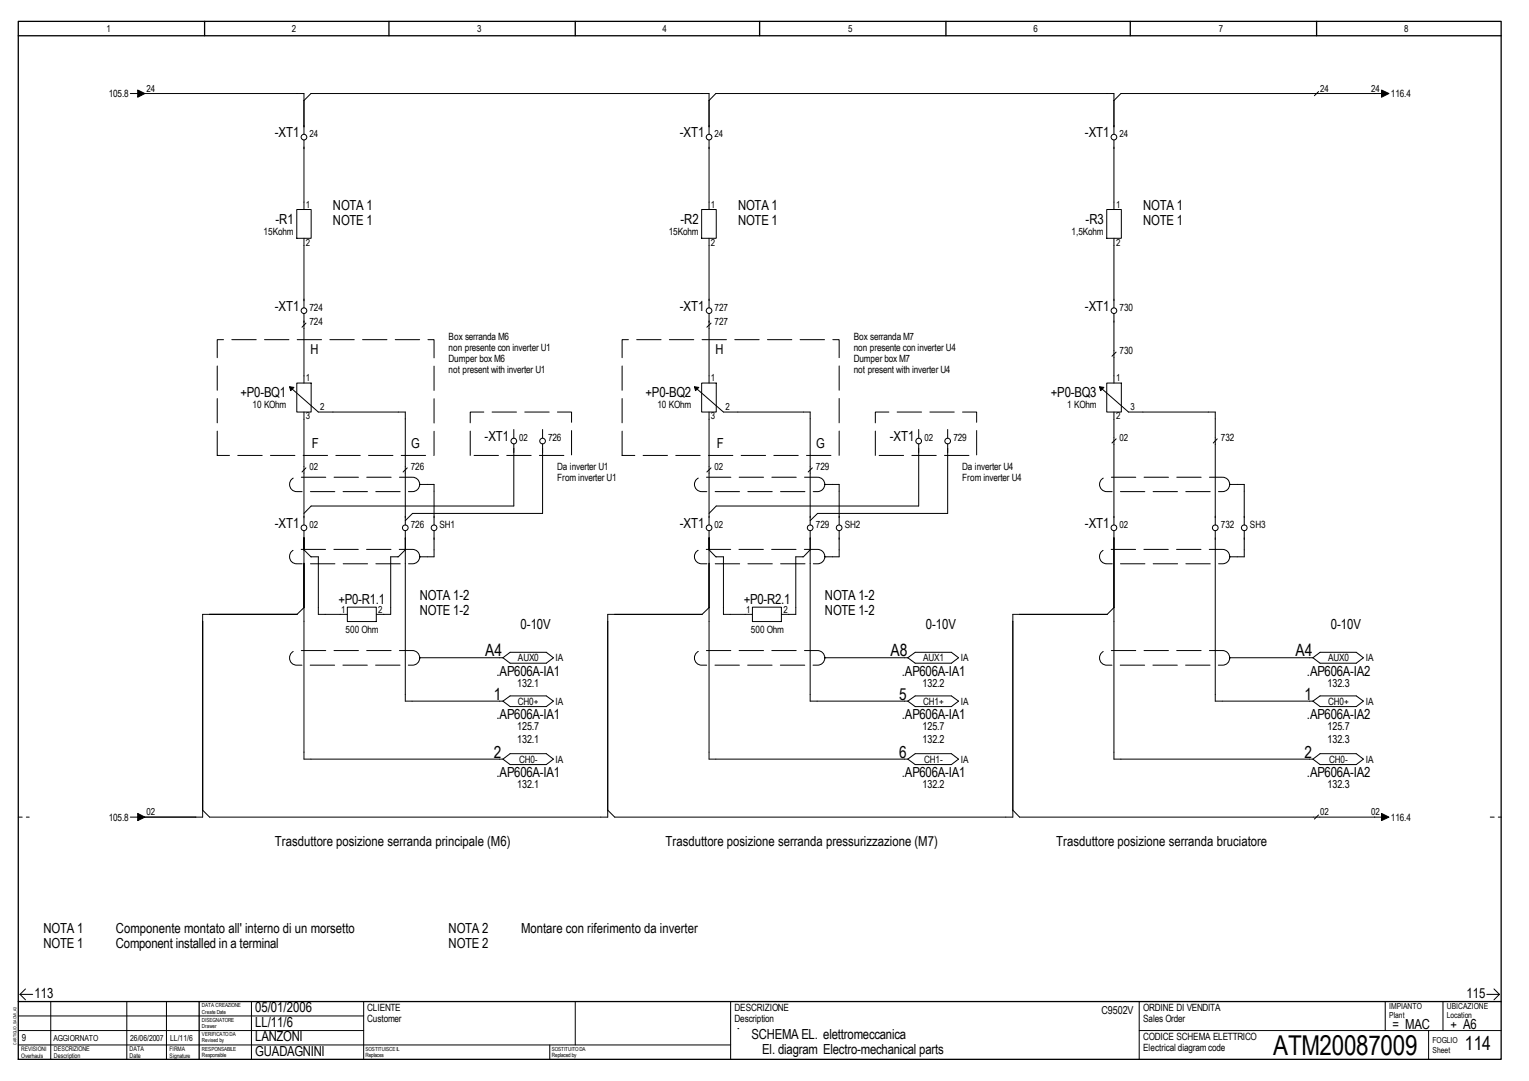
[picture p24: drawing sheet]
<svg xmlns="http://www.w3.org/2000/svg" width="297mm" height="210mm" viewBox="0 0 297 210" stroke-linecap="round" stroke-linejoin="round" font-family="sans-serif">
<defs><g id="words">
<text font-size="5.3" x="247.3" y="204.9">ATM20087009</text>
<text font-size="3.7" x="284.6" y="204">114</text>
<g font-size="3.3">
<text x="94.3" y="127.4">A4</text>
<text x="173" y="127.4">A8</text>
<text x="251.7" y="127.4">A4</text>
</g>
<g font-size="3.2">
<text x="96" y="135.8">1</text>
<text x="174.7" y="135.8">5</text>
<text x="253.4" y="135.8">1</text>
<text x="96" y="147.1">2</text>
<text x="174.7" y="147.1">6</text>
<text x="253.4" y="147.1">2</text>
</g>
<g font-size="2.7">
<text x="53.4" y="26.7">-XT1</text>
<text x="132.1" y="26.7">-XT1</text>
<text x="210.8" y="26.7">-XT1</text>
<text x="64.7" y="40.7">NOTA 1</text>
<text x="143.4" y="40.7">NOTA 1</text>
<text x="222.1" y="40.7">NOTA 1</text>
<text x="53.5" y="43.5">-R1</text>
<text x="64.7" y="43.7">NOTE 1</text>
<text x="132.2" y="43.5">-R2</text>
<text x="143.4" y="43.7">NOTE 1</text>
<text x="210.9" y="43.5">-R3</text>
<text x="222.1" y="43.7">NOTE 1</text>
<text x="53.4" y="60.3">-XT1</text>
<text x="132.1" y="60.3">-XT1</text>
<text x="210.8" y="60.3">-XT1</text>
<text x="60.3" y="68.7">H</text>
<text x="139" y="68.7">H</text>
<text x="46.7" y="77.2">+P0-BQ1</text>
<text x="125.4" y="77.2">+P0-BQ2</text>
<text x="204.1" y="77.2">+P0-BQ3</text>
<text x="60.6" y="87">F</text>
<text x="79.9" y="87">G</text>
<text x="94.1" y="85.6">-XT1</text>
<text x="139.3" y="87">F</text>
<text x="158.6" y="87">G</text>
<text x="172.8" y="85.6">-XT1</text>
<text x="53.4" y="102.5">-XT1</text>
<text x="132.1" y="102.5">-XT1</text>
<text x="210.8" y="102.5">-XT1</text>
<text x="65.7" y="117.2">+P0-R1.1</text>
<text x="81.5" y="116.5">NOTA 1-2</text>
<text x="81.5" y="119.5">NOTE 1-2</text>
<text x="144.5" y="117.2">+P0-R2.1</text>
<text x="160.3" y="116.5">NOTA 1-2</text>
<text x="160.3" y="119.5">NOTE 1-2</text>
<text x="101.1" y="122.2">0-10V</text>
<text x="179.9" y="122.2">0-10V</text>
<text x="258.5" y="122.2">0-10V</text>
<text x="96.4" y="131.3">.AP606A-IA1</text>
<text x="175.2" y="131.3">.AP606A-IA1</text>
<text x="253.9" y="131.3">.AP606A-IA2</text>
<text x="96.4" y="139.7">.AP606A-IA1</text>
<text x="175.2" y="139.7">.AP606A-IA1</text>
<text x="253.9" y="139.7">.AP606A-IA2</text>
<text x="96.4" y="151">.AP606A-IA1</text>
<text x="175.2" y="151">.AP606A-IA1</text>
<text x="253.9" y="151">.AP606A-IA2</text>
<text x="53.4" y="164.3">Trasduttore posizione serranda principale (M6)</text>
<text x="129.3" y="164.3">Trasduttore posizione serranda pressurizzazione (M7)</text>
<text x="205.2" y="164.3">Trasduttore posizione serranda bruciatore</text>
<text x="8.5" y="181.1">NOTA 1</text>
<text x="8.5" y="184.1">NOTE 1</text>
<text x="22.5" y="181.1">Componente montato all' interno di un morsetto</text>
<text x="22.5" y="184.1">Component installed in a terminal</text>
<text x="87.2" y="181.1">NOTA 2</text>
<text x="87.2" y="184.1">NOTE 2</text>
<text x="101.2" y="181.1">Montare con riferimento da inverter</text>
<text x="6.7" y="193.8">113</text>
<text x="49.6" y="196.6">05/01/2006</text>
<text x="284.9" y="193.8">115</text>
<text x="49.6" y="202.2">LANZONI</text>
<text x="49.6" y="199.4">LL/11/6</text>
<text x="146" y="201.7">SCHEMA EL. elettromeccanica</text>
<text x="270.5" y="199.7">= MAC</text>
<text x="281.8" y="199.7">+ A6</text>
<text x="49.6" y="205">GUADAGNINI</text>
<text x="148.1" y="204.6">El. diagram Electro-mechanical parts</text>
</g>
<g font-size="2.1">
<text x="100.5" y="133.4">132.1</text>
<text x="179.2" y="133.4">132.2</text>
<text x="257.9" y="133.4">132.3</text>
<text x="100.5" y="141.8">125.7</text>
<text x="179.2" y="141.8">125.7</text>
<text x="257.9" y="141.8">125.7</text>
<text x="100.5" y="144.2">132.1</text>
<text x="179.2" y="144.2">132.2</text>
<text x="257.9" y="144.2">132.3</text>
<text x="100.5" y="153.1">132.1</text>
<text x="179.2" y="153.1">132.2</text>
<text x="257.9" y="153.1">132.3</text>
<text x="214" y="196.9">C9502V</text>
</g>
<g font-size="1.9">
<text x="20.7" y="6.3">1</text>
<text x="56.7" y="6.3">2</text>
<text x="92.7" y="6.3">3</text>
<text x="128.7" y="6.3">4</text>
<text x="164.8" y="6.3">5</text>
<text x="200.8" y="6.3">6</text>
<text x="236.8" y="6.3">7</text>
<text x="272.8" y="6.3">8</text>
<text x="28.5" y="17.9">24</text>
<text x="256.5" y="17.9">24</text>
<text x="266.4" y="17.9">24</text>
<text x="21.1" y="18.9">105.8</text>
<text x="270.2" y="18.9">116.4</text>
<text x="60.1" y="26.7">24</text>
<text x="138.8" y="26.7">24</text>
<text x="217.5" y="26.7">24</text>
<text x="59.4" y="40.3">1</text>
<text x="138.1" y="40.3">1</text>
<text x="216.8" y="40.3">1</text>
<text x="51.2" y="45.6">15Kohm</text>
<text x="59.4" y="47.7">2</text>
<text x="129.9" y="45.6">15Kohm</text>
<text x="138.1" y="47.7">2</text>
<text x="208.2" y="45.6">1,5Kohm</text>
<text x="216.8" y="47.7">2</text>
<text x="60.1" y="60.3">724</text>
<text x="60.1" y="63.2">724</text>
<text x="87.2" y="66">Box serranda M6</text>
<text x="138.8" y="60.3">727</text>
<text x="138.8" y="63.2">727</text>
<text x="165.9" y="66">Box serranda M7</text>
<text x="217.5" y="60.3">730</text>
<text x="87.2" y="68.1">non presente con inverter U1</text>
<text x="87.2" y="70.2">Dumper box M6</text>
<text x="165.9" y="68.1">non presente con inverter U4</text>
<text x="165.9" y="70.2">Dumper box M7</text>
<text x="217.5" y="68.7">730</text>
<text x="59.4" y="74">1</text>
<text x="87.2" y="72.4">not present with inverter U1</text>
<text x="138.1" y="74">1</text>
<text x="165.9" y="72.4">not present with inverter U4</text>
<text x="216.8" y="74">1</text>
<text x="49.1" y="79.3">10 KOhm</text>
<text x="59.4" y="81.4">3</text>
<text x="62.2" y="79.6">2</text>
<text x="127.7" y="79.3">10 KOhm</text>
<text x="138.1" y="81.4">3</text>
<text x="140.9" y="79.6">2</text>
<text x="207.3" y="79.3">1 KOhm</text>
<text x="216.8" y="81.4">2</text>
<text x="219.6" y="79.6">3</text>
<text x="100.8" y="85.6">02</text>
<text x="106.5" y="85.6">726</text>
<text x="179.6" y="85.6">02</text>
<text x="185.2" y="85.6">729</text>
<text x="217.5" y="85.6">02</text>
<text x="237.2" y="85.6">732</text>
<text x="60.1" y="91.2">02</text>
<text x="79.8" y="91.2">726</text>
<text x="108.2" y="91.2">Da inverter U1</text>
<text x="108.2" y="93.4">From inverter U1</text>
<text x="138.8" y="91.2">02</text>
<text x="158.5" y="91.2">729</text>
<text x="186.9" y="91.2">Da inverter U4</text>
<text x="186.9" y="93.4">From inverter U4</text>
<text x="60.1" y="102.5">02</text>
<text x="79.8" y="102.5">726</text>
<text x="85.4" y="102.5">SH1</text>
<text x="138.8" y="102.5">02</text>
<text x="158.5" y="102.5">729</text>
<text x="164.1" y="102.5">SH2</text>
<text x="217.5" y="102.5">02</text>
<text x="237.2" y="102.5">732</text>
<text x="242.8" y="102.5">SH3</text>
<text x="66.2" y="119">1</text>
<text x="73.4" y="119">2</text>
<text x="145" y="119">1</text>
<text x="152.2" y="119">2</text>
<text x="67.1" y="122.9">500 Ohm</text>
<text x="145.9" y="122.9">500 Ohm</text>
<text x="100.6" y="128.4">AUX0</text>
<text x="107.9" y="128.4">IA</text>
<text x="179.3" y="128.4">AUX1</text>
<text x="186.7" y="128.4">IA</text>
<text x="258" y="128.4">AUX0</text>
<text x="265.3" y="128.4">IA</text>
<text x="100.6" y="136.9">CH0+</text>
<text x="107.9" y="136.9">IA</text>
<text x="179.4" y="136.9">CH1+</text>
<text x="186.7" y="136.9">IA</text>
<text x="258" y="136.9">CH0+</text>
<text x="265.3" y="136.9">IA</text>
<text x="100.8" y="148.1">CH0-</text>
<text x="107.9" y="148.1">IA</text>
<text x="179.5" y="148.1">CH1-</text>
<text x="186.7" y="148.1">IA</text>
<text x="258.2" y="148.1">CH0-</text>
<text x="265.3" y="148.1">IA</text>
<text x="21.1" y="159.4">105.8</text>
<text x="28.5" y="158.3">02</text>
<text x="256.5" y="158.3">02</text>
<text x="266.4" y="158.3">02</text>
<text x="270.2" y="159.4">116.4</text>
<text x="71.3" y="196.2">CLIENTE</text>
<text x="142.7" y="196.2">DESCRIZIONE</text>
<text x="222.1" y="196.2">ORDINE DI VENDITA</text>
<text x="4.3" y="202.2">9</text>
<text x="71.3" y="198.4">Customer</text>
<text x="142.7" y="198.4">Description</text>
<text x="222.1" y="201.8">CODICE SCHEMA ELETTRICO</text>
<text x="222.1" y="198.4">Sales Order</text>
<text x="222.1" y="204">Electrical diagram code</text>
</g>
<g font-size="1.6">
<text x="269.9" y="195.9">IMPIANTO</text>
<text x="269.9" y="197.7">Plant</text>
<text x="281.1" y="195.9">UBICAZIONE</text>
<text x="281.1" y="197.7">Location</text>
<text x="10.4" y="202.2">AGGIORNATO</text>
<text x="25.3" y="202.2">26/06/2007</text>
<text x="33.1" y="202.2">LL/11/6</text>
<text x="278.3" y="202.6">FOGLIO</text>
<text x="278.3" y="204.4">Sheet</text>
</g>
<g font-size="1.3">
<text x="10.5" y="204">DESCRIZIONE</text>
<text x="10.5" y="205.4">Description</text>
<text x="25.2" y="204">DATA</text>
<text x="25.2" y="205.4">Date</text>
</g>
<g font-size="1.2">
<text x="4.1" y="204">REVISIONI</text>
<text x="4.1" y="205.4">Overhauls</text>
<text x="32.9" y="204">FIRMA</text>
<text x="32.9" y="205.4">Signature</text>
</g>
<g font-size="1.1">
<text x="39.2" y="195.6">DATA CREAZIONE</text>
<text x="39.2" y="196.8">Create Date</text>
<text x="39.2" y="198.4">DISEGNATORE</text>
<text x="39.2" y="199.6">Drawer</text>
<text x="39.2" y="201.2">VERIFICATO DA</text>
<text x="39.2" y="202.4">Revised by</text>
<text x="39.2" y="204">RESPONSABILE</text>
<text x="39.2" y="205.2">Responsible</text>
<text x="71" y="204.1">SOSTITUISCE IL</text>
<text x="71" y="205.3">Replaces</text>
<text x="107.2" y="204.1">SOSTITUITO DA</text>
<text x="107.2" y="205.3">Replaced by</text>
</g>
<text font-size=".8" x="3.2" y="202.9" transform="rotate(-90 3.2 202.9)">CARTIGLIO_SACMI_A3</text>
</g></defs>
<path d="M3.6 4.1h288v201.6h-288zM3.6 6.9h288M39.7 4.1v2.8M75.6 4.1v2.8M111.8 4.1v2.8M147.6 4.1v2.8M183.8 4.1v2.8M219.6 4.1v2.8M255.8 4.1v2.8M3.6 194.5h288M38.7 194.5v11.2" fill="none" stroke="#000" stroke-width=".25"/>
<g fill="none" stroke="#000" stroke-width=".19">
<path d="M3.6 197.3h67.1M3.9 193.1l1 1M3.9 193.1h2.4M4.9 192l-1 1.1M9.9 194.5v11.2M24.6 194.5v11.2M32.3 194.5v11.2M48.8 194.5v11.2M70.7 194.5v11.2M111.8 194.5v8.4M288.8 193.1h2.5M290.2 192l1.1 1.1"/>
<path d="M291.3 193.1l-1.1 1M3.6 200.1h67.1M3.6 202.9h138.3M106.8 202.9v2.8"/>
</g>
<path d="M3.6 158.7h2.1M289.5 158.7h2.1" fill="none" stroke="#000" stroke-width=".19" stroke-dasharray=".8 .8"/>
<path d="M114.2 195.2h26v7h-26z" fill-rule="evenodd" fill="#fff"/>
<g fill="none" stroke="#000" stroke-width=".19">
<path d="M25.3 18.2h2.1M26.8 17.5l1.3 .7-1.3 .7zM28.1 18.2h31v7.8M59.1 19.5l1.3-1.3h77.3v7.8M137.7 19.5l1.4-1.3h77.3v7.8M256.2 17.8l-.8 .8M268.4 17.5l1.4 .7-1.4 .7zM269.1 18.2h-51.3l-1.4 1.3M59.1 27.2v13.5M137.7 27.2v13.5M216.4 27.2v13.5M57.7 40.7h2.7v5.6h-2.7z"/>
<path d="M59.1 46.3v13.5M136.3 40.7h2.8v5.6h-2.8zM137.7 46.3v13.5M215 40.7h2.8v5.6h-2.8zM216.4 46.3v13.5M56.3 75.1l.8 .1-.6 .7zM56.3 75.1l5.5 4.9h16.9v21.9M57.7 74.4h2.7v5.6h-2.7zM59.1 60.9v13.5M59.4 62.7l-.7 .8M134.9 75.1l.9 .1-.7 .7zM134.9 75.1l5.6 4.9h16.9v21.9"/>
<path d="M136.3 74.4h2.8v5.6h-2.8zM137.7 60.9v13.5M138.1 62.7l-.8 .8M213.6 75.1l.9 .1-.7 .7zM213.6 75.1l5.6 4.9h16.9v21.9M215 74.4h2.8v5.6h-2.8zM216.4 60.9v13.5M216.8 68.4l-.8 .8M59.1 80v21.9M59.4 90.8l-.7 .9M79.1 90.8l-.8 .9M81.5 94.1h2.8v7.8"/>
<path d="M99.8 83.4v1.6M99.8 86.2v12.1h-39.4l-1.3 1.4M105.4 83.4v1.6M105.4 86.2v13.5h-25.3l-1.4 1.4M137.7 80v21.9M138.1 90.8l-.8 .9M157.8 90.8l-.8 .9M160.2 94.1h2.8v7.8M178.5 86.2v12.1h-39.4l-1.4 1.4M178.5 83.4v1.6M184.1 86.2v13.5h-25.3l-1.4 1.4M184.1 83.4v1.6"/>
<path d="M216.4 80v21.9M216.8 85.2l-.8 .8M236.5 85.2l-.8 .8M238.9 94.1h2.8v7.8M59.1 103v44.4h38.6M59.1 106.8l1.3 1.3h1.4v11.2h5.7M59.1 118l-1.4 1.3h-18.3v39.4h-11.3M67.5 117.9h5.6v2.8h-5.6zM78.7 106.8l-1.3 1.3h-1.5v11.2h-2.8M78.7 103v33.1h19M84.3 103v5.1h-2.8M137.7 103v44.4h38.7"/>
<path d="M137.7 106.8l1.4 1.3h1.4v11.2h5.7M137.7 118l-1.3 1.3h-18.3v39.4h-77.4l-1.3-1.4M146.2 117.9h5.6v2.8h-5.6zM157.4 106.8l-1.3 1.3h-1.5v11.2h-2.8M157.4 103v33.1h19M163 103v5.1h-2.8M216.4 103v44.4h38.7M216.4 118l-1.3 1.3h-18.3v39.4h-77.4l-1.3-1.4M236.1 103v33.1h19M241.7 103v5.1h-2.8M81.5 127.7h16.2M97.7 136.1l1.4-1h7l1.4 1-1.4 1.1h-7z"/>
<path d="M97.7 127.7l1.4-1h7l1.4 1-1.4 1.1h-7zM160.2 127.7h16.2M176.4 136.1l1.4-1h7l1.4 1-1.4 1.1h-7zM176.4 127.7l1.4-1h7l1.4 1-1.4 1.1h-7zM238.9 127.7h16.2M255.1 136.1l1.4-1h7l1.4 1-1.4 1.1h-7zM255.1 127.7l1.4-1h7l1.4 1-1.4 1.1h-7zM25.3 158.7h2.1M26.8 157.9l1.3 .8-1.3 .6zM97.7 147.4l1.4-1.1h7l1.4 1.1-1.4 1.1h-7zM176.4 147.4l1.4-1.1h7l1.4 1.1-1.4 1.1h-7zM196.8 157.3l1.3 1.4h71"/>
<path d="M255.1 147.4l1.4-1.1h7l1.4 1.1-1.4 1.1h-7zM256.2 158.2l-.8 .8M268.4 157.9l1.4 .8-1.4 .6zM141.9 194.5v11.2M143.3 199.7h.1M221.3 194.5v11.2M269.1 194.5v5.6M280.3 194.5v5.6M221.3 200.1h70.3M277.5 200.1v5.6"/>
<circle cx="59.1" cy="26.6" r=".55"/>
<circle cx="137.8" cy="26.6" r=".55"/>
<circle cx="216.4" cy="26.6" r=".55"/>
<circle cx="59.1" cy="60.3" r=".55"/>
<circle cx="137.8" cy="60.3" r=".55"/>
<circle cx="216.4" cy="60.3" r=".55"/>
<circle cx="99.8" cy="85.6" r=".55"/>
<circle cx="105.4" cy="85.6" r=".55"/>
<circle cx="178.5" cy="85.6" r=".55"/>
<circle cx="184.1" cy="85.6" r=".55"/>
<circle cx="59.1" cy="102.5" r=".55"/>
<circle cx="78.7" cy="102.5" r=".55"/>
<circle cx="84.3" cy="102.5" r=".55"/>
<circle cx="137.7" cy="102.5" r=".55"/>
<circle cx="157.4" cy="102.5" r=".55"/>
<circle cx="163" cy="102.5" r=".55"/>
<circle cx="216.4" cy="102.5" r=".55"/>
<circle cx="236.1" cy="102.5" r=".55"/>
<circle cx="241.7" cy="102.5" r=".55"/>
</g>
<g fill="#000">
<path d="M26.8 17.5l1.3 .7-1.3 .7zM268.4 17.5l1.4 .7-1.4 .7zM26.8 157.9l1.3 .8-1.3 .6zM268.4 157.9l1.4 .8-1.4 .6z"/>
<path d="M56.3 75.1l.8 .1-.6 .7z" fill-rule="evenodd"/>
<path d="M134.9 75.1l.9 .1-.7 .7z" fill-rule="evenodd"/>
<path d="M213.6 75.1l.9 .1-.7 .7z" fill-rule="evenodd"/>
</g>
<g fill="none" stroke="#000" stroke-width=".19" stroke-dasharray="4.7 1.6">
<path d="M42.2 88.4v-22.4h42.1v22.4h-42.1M56.5 93.2l.7-.5h.5h22.4a1.4 1.4 0 0 1 1.4 1.4 1.4 1.4 0 0 1-1.4 1.4h-22.4a1.41 1.41 0 0 1-1.3-.8 1.41 1.41 0 0 1 .1-1.5zM81.5 94.1h.1M91.4 88.4v-8.4h19.6v8.4h-19.6M120.9 88.4v-22.4h42.1v22.4h-42.1M135.2 93.2l.7-.5h.4h22.5a1.4 1.4 0 0 1 1.4 1.4 1.4 1.4 0 0 1-1.4 1.4h-22.5a1.41 1.41 0 0 1-1.1-2.3zM160.2 94.1h.1M170 88.4v-8.4h19.7v8.4h-19.7M213.9 93.2l.7-.5h.4h22.5a1.4 1.4 0 0 1 1.4 1.4 1.4 1.4 0 0 1-1.4 1.4h-22.5a1.41 1.41 0 0 1-1.1-2.3zM238.9 94.1h.1M56.5 107.2l.7-.5h.5h22.4a1.4 1.4 0 0 1 1.4 1.4 1.4 1.4 0 0 1-1.4 1.4h-22.4a1.41 1.41 0 0 1-1.3-.8 1.41 1.41 0 0 1 .1-1.5zM81.5 108.1h.1"/>
<path d="M135.2 107.2l.7-.5h.4h22.5a1.4 1.4 0 0 1 1.4 1.4 1.4 1.4 0 0 1-1.4 1.4h-22.5a1.4 1.4 0 0 1-1.3-.8 1.4 1.4 0 0 1 .2-1.5zM160.2 108.1h.1M213.9 107.2l.7-.5h.4h22.5a1.4 1.4 0 0 1 1.4 1.4 1.4 1.4 0 0 1-1.4 1.4h-22.5a1.4 1.4 0 0 1-1.3-.8 1.4 1.4 0 0 1 .2-1.5zM238.9 108.1h.1M56.8 126.6l.9-.3h22.4a1.42 1.42 0 0 1 1.4 1.4 1.42 1.42 0 0 1-1.4 1.5h-22.4a1.42 1.42 0 0 1-1.4-1 1.42 1.42 0 0 1 .5-1.6zM81.5 127.7h.1M135.5 126.6l.8-.3h22.5a1.42 1.42 0 0 1 1.4 1.4 1.42 1.42 0 0 1-1.4 1.5h-22.5a1.42 1.42 0 0 1-1.3-1 1.42 1.42 0 0 1 .5-1.6zM160.2 127.7h.1M214.2 126.6l.8-.3h22.5a1.42 1.42 0 0 1 1.4 1.4 1.42 1.42 0 0 1-1.4 1.5h-22.5a1.42 1.42 0 0 1-1.3-1 1.42 1.42 0 0 1 .5-1.6zM238.9 127.7h.1"/>
</g>
<use href="#words"/>
</svg>
